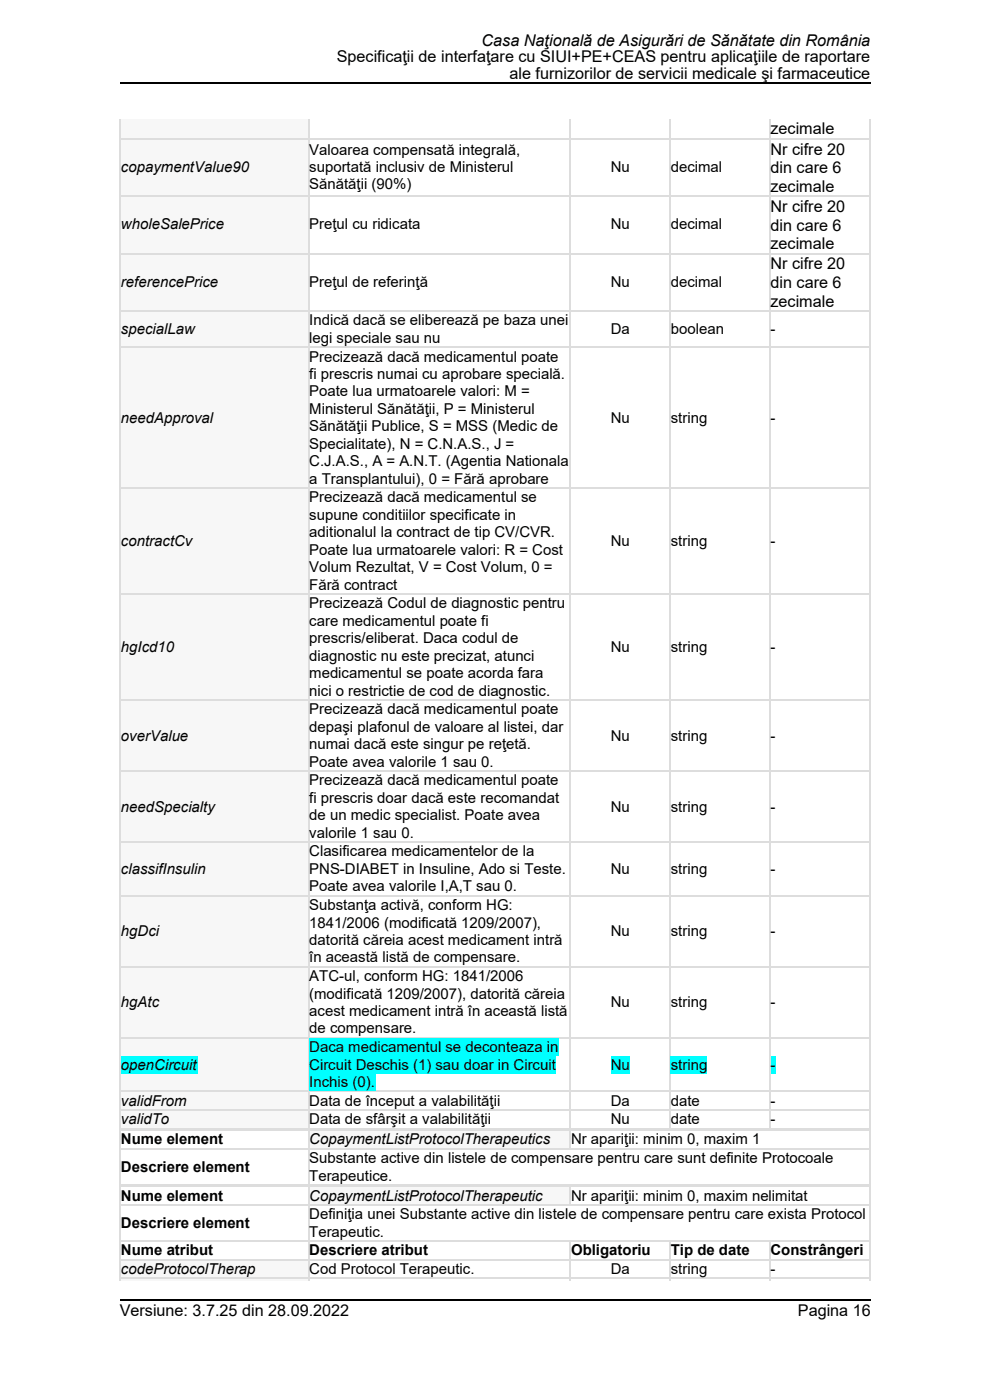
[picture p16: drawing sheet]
<svg xmlns="http://www.w3.org/2000/svg" width="210mm" height="297mm" viewBox="0 0 210 297" stroke-linecap="round" stroke-linejoin="round" font-family="sans-serif">
<defs><g id="words">
<g font-size="3.4">
<text x="102.2" y="9.8">Casa Naţională de Asigurări de Sănătate din România</text>
<text x="71.4" y="13.2">Specificaţii de interfaţare cu SIUI+PE+CEAS pentru aplicaţiile de raportare</text>
<text x="108.1" y="16.7">ale furnizorilor de servicii medicale şi farmaceutice</text>
<text x="163.4" y="28.5">zecimale</text>
<text x="163.4" y="32.8">Nr cifre 20</text>
<text x="163.4" y="36.8">din care 6</text>
<text x="163.4" y="40.7">zecimale</text>
<text x="163.4" y="45">Nr cifre 20</text>
<text x="163.4" y="48.9">din care 6</text>
<text x="163.4" y="52.9">zecimale</text>
<text x="163.4" y="57.1">Nr cifre 20</text>
<text x="163.4" y="61.1">din care 6</text>
<text x="163.4" y="65.1">zecimale</text>
<text x="25.4" y="279.3">Versiune: 3.7.25 din 28.09.2022</text>
<text x="169.3" y="279.3">Pagina 16</text>
</g>
<g font-size="3.2">
<text x="65.6" y="32.8">Valoarea compensată integrală,</text>
<text x="25.7" y="36.5">copaymentValue90</text>
<text x="65.6" y="36.5">suportată inclusiv de Ministerul</text>
<text x="65.6" y="40.2">Sănătăţii (90%)</text>
<text x="129.5" y="36.5">Nu</text>
<text x="142.3" y="36.5">decimal</text>
<text x="25.7" y="48.7">wholeSalePrice</text>
<text x="65.6" y="48.7">Preţul cu ridicata</text>
<text x="129.5" y="48.7">Nu</text>
<text x="142.3" y="48.7">decimal</text>
<text x="25.7" y="60.8">referencePrice</text>
<text x="65.6" y="60.8">Preţul de referinţă</text>
<text x="129.5" y="60.8">Nu</text>
<text x="142.3" y="60.8">decimal</text>
<text x="25.7" y="70.9">specialLaw</text>
<text x="65.6" y="69">I</text>
<text x="66.5" y="69">ndică dacă se eliberează pe baza unei</text>
<text x="129.5" y="70.9">Da</text>
<text x="142.3" y="70.9">boolean</text>
<text x="163.4" y="70.9">-</text>
<text x="65.6" y="72.7">l</text>
<text x="65.6" y="76.7">Precizează dacă medicamentul poate</text>
<text x="66.3" y="72.7">egi speciale sau nu</text>
<text x="65.6" y="80.4">fi prescris numai cu aprobare specială.</text>
<text x="25.7" y="89.7">needApproval</text>
<text x="65.6" y="84.1">Poate lua urmatoarele valori: M =</text>
<text x="65.6" y="87.8">Ministerul Sănătăţii, P = Ministerul</text>
<text x="129.5" y="89.7">Nu</text>
<text x="142.3" y="89.7">string</text>
<text x="163.4" y="89.7">-</text>
<text x="65.6" y="91.5">Sănătăţii Publice, S = MSS (Medic de</text>
<text x="65.6" y="95.2">Specialitate), N = C.N.A.S., J =</text>
<text x="65.6" y="98.9">C.J.A.S., A = A.N.T. (Agentia Nationala</text>
<text x="65.6" y="102.6">a Transplantului), 0 = Fără aprobare</text>
<text x="65.6" y="106.6">Precizează dacă medicamentul se</text>
<text x="65.6" y="110.3">supune conditiilor specificate in</text>
<text x="65.6" y="114">aditionalul la contract de tip CV/CVR.</text>
<text x="25.7" y="115.8">contractCv</text>
<text x="65.6" y="117.7">Poate lua urmatoarele valori: R = Cost</text>
<text x="129.5" y="115.8">Nu</text>
<text x="142.3" y="115.8">string</text>
<text x="163.4" y="115.8">-</text>
<text x="65.6" y="121.4">Volum Rezultat, V = Cost Volum, 0 =</text>
<text x="65.6" y="125.1">Fără contract</text>
<text x="65.6" y="129.1">Precizează Codul de diagnostic pentru</text>
<text x="65.6" y="132.8">care medicamentul poate fi</text>
<text x="65.6" y="136.5">prescris/eliberat. Daca codul de</text>
<text x="25.7" y="138.3">hgIcd10</text>
<text x="65.6" y="140.2">diagnostic nu este precizat, atunci</text>
<text x="65.6" y="143.9">medicamentul se poate acorda fara</text>
<text x="129.5" y="138.3">Nu</text>
<text x="142.3" y="138.3">string</text>
<text x="163.4" y="138.3">-</text>
<text x="65.6" y="147.6">nici o restrictie de cod de diagnostic.</text>
<text x="65.6" y="151.5">Precizează dacă medicamentul poate</text>
<text x="65.6" y="155.2">depaşi plafonul de valoare al listei, dar</text>
<text x="25.7" y="157.1">overValue</text>
<text x="65.6" y="158.9">numai dacă este singur pe reţetă.</text>
<text x="129.5" y="157.1">Nu</text>
<text x="142.3" y="157.1">string</text>
<text x="163.4" y="157.1">-</text>
<text x="65.6" y="162.6">Poate avea valorile 1 sau 0.</text>
<text x="65.6" y="166.6">Precizează dacă medicamentul poate</text>
<text x="25.7" y="172.2">needSpecialty</text>
<text x="65.6" y="170.3">fi prescris doar dacă este recomandat</text>
<text x="129.5" y="172.2">Nu</text>
<text x="142.3" y="172.2">string</text>
<text x="163.4" y="172.2">-</text>
<text x="65.6" y="174">de un medic specialist. Poate avea</text>
<text x="65.6" y="177.7">valorile 1 sau 0.</text>
<text x="25.7" y="185.4">classifInsulin</text>
<text x="65.6" y="181.7">Clasificarea medicamentelor de la</text>
<text x="65.6" y="185.4">PNS-DIABET in Insuline, Ado si Teste.</text>
<text x="129.5" y="185.4">Nu</text>
<text x="142.3" y="185.4">string</text>
<text x="163.4" y="185.4">-</text>
<text x="65.6" y="189.1">Poate avea valorile I,A,T sau 0.</text>
<text x="65.6" y="193.1">Substanţa activă, conform HG:</text>
<text x="65.6" y="196.8">1841/2006 (modificată 1209/2007),</text>
<text x="25.7" y="198.6">hgDci</text>
<text x="65.6" y="200.5">datorită căreia acest medicament intră</text>
<text x="129.5" y="198.6">Nu</text>
<text x="142.3" y="198.6">string</text>
<text x="163.4" y="198.6">-</text>
<text x="65.6" y="204.2">în această listă de compensare.</text>
<text x="65.6" y="208.1">ATC-ul, conform HG: 1841/2006</text>
<text x="25.7" y="213.7">hgAtc</text>
<text x="65.6" y="211.8">(modificată 1209/2007), datorită căreia</text>
<text x="65.6" y="215.5">acest medicament intră în această listă</text>
<text x="129.5" y="213.7">Nu</text>
<text x="142.3" y="213.7">string</text>
<text x="163.4" y="213.7">-</text>
<text x="65.6" y="219.2">de compensare.</text>
<text x="25.7" y="226.9">openCircuit</text>
<text x="65.6" y="223.2">Daca medicamentul se deconteaza in</text>
<text x="65.6" y="226.9">Circuit Deschis (1) sau doar in Circuit</text>
<text x="129.5" y="226.9">Nu</text>
<text x="142.3" y="226.9">string</text>
<text x="163.4" y="226.9">-</text>
<text x="65.6" y="230.6">I</text>
<text x="66.5" y="230.6">nchis (0).</text>
<text x="25.7" y="234.6">validFrom</text>
<text x="25.7" y="238.6">validTo</text>
<text x="65.6" y="234.6">Data de început a valabilităţii</text>
<text x="65.6" y="238.6">Data de sfârşit a valabilităţii</text>
<text x="129.5" y="234.6">Da</text>
<text x="129.5" y="238.6">Nu</text>
<text x="142.3" y="234.6">date</text>
<text x="142.3" y="238.6">date</text>
<text x="163.4" y="234.6">-</text>
<text x="163.4" y="238.6">-</text>
<text x="25.7" y="242.8">Nume element</text>
<text x="65.6" y="242.8">CopaymentListProtocolTherapeutics</text>
<text x="121.1" y="242.8">Nr apariţii: minim 0, maxim 1</text>
<text x="25.7" y="248.6">Descriere element</text>
<text x="65.6" y="246.8">Substante active din listele de compensare pentru care sunt definite Protocoale</text>
<text x="65.6" y="250.5">Terapeutice.</text>
<text x="25.7" y="254.7">Nume element</text>
<text x="65.6" y="254.7">CopaymentListProtocolTherapeutic</text>
<text x="121.1" y="254.7">Nr apariţii: minim 0, maxim nelimitat</text>
<text x="25.7" y="260.5">Descriere element</text>
<text x="65.6" y="258.7">Definiţia unei Substante active din listele de compensare pentru care exista Protocol</text>
<text x="65.6" y="262.4">Terapeutic.</text>
<text x="25.7" y="266.3">Nume atribut</text>
<text x="65.6" y="266.3">Descriere atribut</text>
<text x="121.1" y="266.3">Obligatoriu</text>
<text x="142.3" y="266.3">Tip de date</text>
<text x="163.4" y="266.3">Constrângeri</text>
<text x="25.7" y="270.3">codeProtocolTherap</text>
<text x="65.6" y="270.3">Cod Protocol Terapeutic.</text>
<text x="129.5" y="270.3">Da</text>
<text x="142.3" y="270.3">string</text>
<text x="163.4" y="270.3">-</text>
</g>
</g></defs>
<path d="M25.4 25.3h39.9v4.1h-39.9z" fill="#f7f7f7"/>
<g fill="#fff">
<path d="M65.3 25.3h55.6v4.1h-55.6z"/>
<path d="M120.9 25.3h21.1v4.1h-21.1z"/>
<path d="M142 25.3h21.2v4.1h-21.2z"/>
<path d="M163.2 25.3h21.1v4.1h-21.1z"/>
<path d="M25.4 29.4h39.9v12.1h-39.9z"/>
</g>
<path d="M25.4 29.4h39.9v12.1h-39.9z" fill="#f7f7f7"/>
<g fill="#fff">
<path d="M65.3 29.4h55.6v12.1h-55.6z"/>
<path d="M120.9 29.4h21.1v12.1h-21.1z"/>
<path d="M142 29.4h21.2v12.1h-21.2z"/>
<path d="M163.2 29.4h21.1v12.1h-21.1z"/>
<path d="M25.4 41.5h39.9v12.2h-39.9z"/>
</g>
<path d="M25.4 41.5h39.9v12.2h-39.9z" fill="#f7f7f7"/>
<g fill="#fff">
<path d="M65.3 41.5h55.6v12.2h-55.6z"/>
<path d="M120.9 41.5h21.1v12.2h-21.1z"/>
<path d="M142 41.5h21.2v12.2h-21.2z"/>
<path d="M163.2 41.5h21.1v12.2h-21.1z"/>
<path d="M25.4 53.7h39.9v12.2h-39.9z"/>
</g>
<path d="M25.4 53.7h39.9v12.2h-39.9z" fill="#f7f7f7"/>
<g fill="#fff">
<path d="M65.3 53.7h55.6v12.2h-55.6z"/>
<path d="M120.9 53.7h21.1v12.2h-21.1z"/>
<path d="M142 53.7h21.2v12.2h-21.2z"/>
<path d="M163.2 53.7h21.1v12.2h-21.1z"/>
<path d="M25.4 65.9h39.9v7.6h-39.9z"/>
</g>
<path d="M25.4 65.9h39.9v7.6h-39.9z" fill="#f7f7f7"/>
<g fill="#fff">
<path d="M65.3 65.9h55.6v7.6h-55.6z"/>
<path d="M120.9 65.9h21.1v7.6h-21.1z"/>
<path d="M142 65.9h21.2v7.6h-21.2z"/>
<path d="M163.2 65.9h21.1v7.6h-21.1z"/>
<path d="M25.4 73.5h39.9v29.9h-39.9z"/>
</g>
<path d="M25.4 73.5h39.9v29.9h-39.9z" fill="#f7f7f7"/>
<g fill="#fff">
<path d="M65.3 73.5h55.6v29.9h-55.6z"/>
<path d="M120.9 73.5h21.1v29.9h-21.1z"/>
<path d="M142 73.5h21.2v29.9h-21.2z"/>
<path d="M163.2 73.5h21.1v29.9h-21.1z"/>
<path d="M25.4 103.4h39.9v22.5h-39.9z"/>
</g>
<path d="M25.4 103.4h39.9v22.5h-39.9z" fill="#f7f7f7"/>
<g fill="#fff">
<path d="M65.3 103.4h55.6v22.5h-55.6z"/>
<path d="M120.9 103.4h21.1v22.5h-21.1z"/>
<path d="M142 103.4h21.2v22.5h-21.2z"/>
<path d="M163.2 103.4h21.1v22.5h-21.1z"/>
<path d="M25.4 125.9h39.9v22.5h-39.9z"/>
</g>
<path d="M25.4 125.9h39.9v22.5h-39.9z" fill="#f7f7f7"/>
<g fill="#fff">
<path d="M65.3 125.9h55.6v22.5h-55.6z"/>
<path d="M120.9 125.9h21.1v22.5h-21.1z"/>
<path d="M142 125.9h21.2v22.5h-21.2z"/>
<path d="M163.2 125.9h21.1v22.5h-21.1z"/>
<path d="M25.4 148.4h39.9v15h-39.9z"/>
</g>
<path d="M25.4 148.4h39.9v15h-39.9z" fill="#f7f7f7"/>
<g fill="#fff">
<path d="M65.3 148.4h55.6v15h-55.6z"/>
<path d="M120.9 148.4h21.1v15h-21.1z"/>
<path d="M142 148.4h21.2v15h-21.2z"/>
<path d="M163.2 148.4h21.1v15h-21.1z"/>
<path d="M25.4 163.4h39.9v15.1h-39.9z"/>
</g>
<path d="M25.4 163.4h39.9v15.1h-39.9z" fill="#f7f7f7"/>
<g fill="#fff">
<path d="M65.3 163.4h55.6v15.1h-55.6z"/>
<path d="M120.9 163.4h21.1v15.1h-21.1z"/>
<path d="M142 163.4h21.2v15.1h-21.2z"/>
<path d="M163.2 163.4h21.1v15.1h-21.1z"/>
<path d="M25.4 178.5h39.9v11.4h-39.9z"/>
</g>
<path d="M25.4 178.5h39.9v11.4h-39.9z" fill="#f7f7f7"/>
<g fill="#fff">
<path d="M65.3 178.5h55.6v11.4h-55.6z"/>
<path d="M120.9 178.5h21.1v11.4h-21.1z"/>
<path d="M142 178.5h21.2v11.4h-21.2z"/>
<path d="M163.2 178.5h21.1v11.4h-21.1z"/>
<path d="M25.4 189.9h39.9v15.1h-39.9z"/>
</g>
<path d="M25.4 189.9h39.9v15.1h-39.9z" fill="#f7f7f7"/>
<g fill="#fff">
<path d="M65.3 189.9h55.6v15.1h-55.6z"/>
<path d="M120.9 189.9h21.1v15.1h-21.1z"/>
<path d="M142 189.9h21.2v15.1h-21.2z"/>
<path d="M163.2 189.9h21.1v15.1h-21.1z"/>
<path d="M25.4 205h39.9v15h-39.9z"/>
</g>
<path d="M25.4 205h39.9v15h-39.9z" fill="#f7f7f7"/>
<g fill="#fff">
<path d="M65.3 205h55.6v15h-55.6z"/>
<path d="M120.9 205h21.1v15h-21.1z"/>
<path d="M142 205h21.2v15h-21.2z"/>
<path d="M163.2 205h21.1v15h-21.1z"/>
<path d="M25.4 220h39.9v11.4h-39.9z"/>
</g>
<path d="M25.4 220h39.9v11.4h-39.9z" fill="#f7f7f7"/>
<g fill="#fff">
<path d="M65.3 220h55.6v11.4h-55.6z"/>
<path d="M120.9 220h21.1v11.4h-21.1z"/>
<path d="M142 220h21.2v11.4h-21.2z"/>
<path d="M163.2 220h21.1v11.4h-21.1z"/>
<path d="M25.4 231.4h39.9v4h-39.9z"/>
</g>
<path d="M25.4 231.4h39.9v4h-39.9z" fill="#f7f7f7"/>
<g fill="#fff">
<path d="M65.3 231.4h55.6v4h-55.6z"/>
<path d="M120.9 231.4h21.1v4h-21.1z"/>
<path d="M142 231.4h21.2v4h-21.2z"/>
<path d="M163.2 231.4h21.1v4h-21.1z"/>
<path d="M25.4 235.4h39.9v3.9h-39.9z"/>
</g>
<path d="M25.4 235.4h39.9v3.9h-39.9z" fill="#f7f7f7"/>
<g fill="#fff">
<path d="M65.3 235.4h55.6v3.9h-55.6z"/>
<path d="M120.9 235.4h21.1v3.9h-21.1z"/>
<path d="M142 235.4h21.2v3.9h-21.2z"/>
<path d="M163.2 235.4h21.1v3.9h-21.1z"/>
</g>
<g fill="none" stroke="#ddd" stroke-width=".26">
<path d="M25.4 29.5h159.2M25.5 25.3v214.3M65.5 25.3v214.3M121 25.3v214.3M142.2 25.3v214.3M163.3 25.3v214.3M184.5 25.3v214.3M25.4 53.8h159.2M25.4 41.7h159.2M25.4 73.7h159.2M25.4 66h159.2M25.4 103.5h159.2"/>
<path d="M25.4 126h159.2M25.4 148.5h159.2M25.4 178.6h159.2M25.4 163.6h159.2M25.4 190h159.2M25.4 205.1h159.2M25.4 235.5h159.2M25.4 239.5h159.2M25.4 231.5h159.2M25.4 220.2h159.2"/>
</g>
<g fill="#fff">
<path d="M25.4 239.6h39.9v4h-39.9z"/>
<path d="M65.3 239.6h55.6v4h-55.6z"/>
</g>
<path d="M65.3 239.6h55.6v4h-55.6z" fill="#f7f7f7"/>
<g fill="#fff">
<path d="M120.9 239.6h63.4v4h-63.4z"/>
<path d="M25.4 243.6h39.9v7.6h-39.9z"/>
<path d="M65.3 243.6h119v7.6h-119z"/>
</g>
<path d="M25.4 239.7h159.2M25.5 239.6v11.9M65.5 239.6v11.9M121 239.6v4.2M184.5 239.6v11.9M25.4 251.4h159.2M25.4 243.7h159.2" fill="none" stroke="#ddd" stroke-width=".26"/>
<g fill="#fff">
<path d="M25.4 251.5h39.9v4h-39.9z"/>
<path d="M65.3 251.5h55.6v4h-55.6z"/>
</g>
<path d="M65.3 251.5h55.6v4h-55.6z" fill="#f7f7f7"/>
<g fill="#fff">
<path d="M120.9 251.5h63.4v4h-63.4z"/>
<path d="M25.4 255.5h39.9v7.6h-39.9z"/>
<path d="M65.3 255.5h119v7.6h-119z"/>
<path d="M25.4 263.1h39.9v4h-39.9z"/>
<path d="M65.3 263.1h55.6v4h-55.6z"/>
<path d="M120.9 263.1h21.1v4h-21.1z"/>
<path d="M142 263.1h21.2v4h-21.2z"/>
<path d="M163.2 263.1h21.1v4h-21.1z"/>
<path d="M25.4 267.1h39.9v4h-39.9z"/>
</g>
<path d="M25.4 267.1h39.9v4h-39.9z" fill="#f7f7f7"/>
<g fill="#fff">
<path d="M65.3 267.1h55.6v4h-55.6z"/>
<path d="M120.9 267.1h21.1v4h-21.1z"/>
<path d="M142 267.1h21.2v4h-21.2z"/>
<path d="M163.2 267.1h21.1v4h-21.1z"/>
<path d="M25.4 271.1h39.9v.6h-39.9z"/>
</g>
<path d="M25.4 271.1h39.9v.6h-39.9z" fill="#f7f7f7"/>
<g fill="#fff">
<path d="M65.3 271.1h55.6v.6h-55.6z"/>
<path d="M120.9 271.1h21.1v.6h-21.1z"/>
<path d="M142 271.1h21.2v.6h-21.2z"/>
<path d="M163.2 271.1h21.1v.6h-21.1z"/>
</g>
<path d="M163.2 271.2h21.4" fill="none" stroke="#ddd" stroke-width=".26"/>
<g fill="#ddd">
<path d="M163.2 271.1h.2v.6h-.2z"/>
<path d="M184.3 271.1h.3v.6h-.3z"/>
</g>
<path d="M142 271.2h21.4" fill="none" stroke="#ddd" stroke-width=".26"/>
<g fill="#ddd">
<path d="M142 271.1h.3v.6h-.3z"/>
<path d="M163.2 271.1h.2v.6h-.2z"/>
</g>
<path d="M120.9 271.2h21.4" fill="none" stroke="#ddd" stroke-width=".26"/>
<g fill="#ddd">
<path d="M120.9 271.1h.2v.6h-.2z"/>
<path d="M142 271.1h.3v.6h-.3z"/>
</g>
<path d="M65.3 271.2h55.8" fill="none" stroke="#ddd" stroke-width=".26"/>
<g fill="#ddd">
<path d="M65.3 271.1h.3v.6h-.3z"/>
<path d="M120.9 271.1h.2v.6h-.2z"/>
</g>
<path d="M25.4 271.2h40.2" fill="none" stroke="#ddd" stroke-width=".26"/>
<g fill="#ddd">
<path d="M25.4 271.1h.3v.6h-.3z"/>
<path d="M65.3 271.1h.3v.6h-.3z"/>
</g>
<path d="M25.4 255.6h159.2M25.4 251.6h159.2M25.5 251.5v19.8M65.5 251.5v19.8M121 251.5v4.2M184.5 251.5v19.8M25.4 267.2h159.2M25.4 271.2h159.2M25.4 263.3h159.2M121 263.1v8.2M142.2 263.1v8.2M163.3 263.1v8.2" fill="none" stroke="#ddd" stroke-width=".26"/>
<g fill="#0ff">
<path d="M25.7 224h16.1v3.7h-16.1z"/>
<path d="M65.6 220.3h52.9v3.7h-52.9z"/>
<path d="M65.6 224h52.4v3.7h-52.4z"/>
<path d="M65.6 227.7h14v3.7h-14z"/>
<path d="M129.6 224h4v3.7h-4z"/>
<path d="M142.3 224h7.7v3.7h-7.7z"/>
<path d="M163.4 224h1.1v3.7h-1.1z"/>
</g>
<path d="M25.4 17.6h159.2M25.4 275.7h159.2" fill="none" stroke="#000" stroke-width=".26"/>
<use href="#words"/>
</svg>
